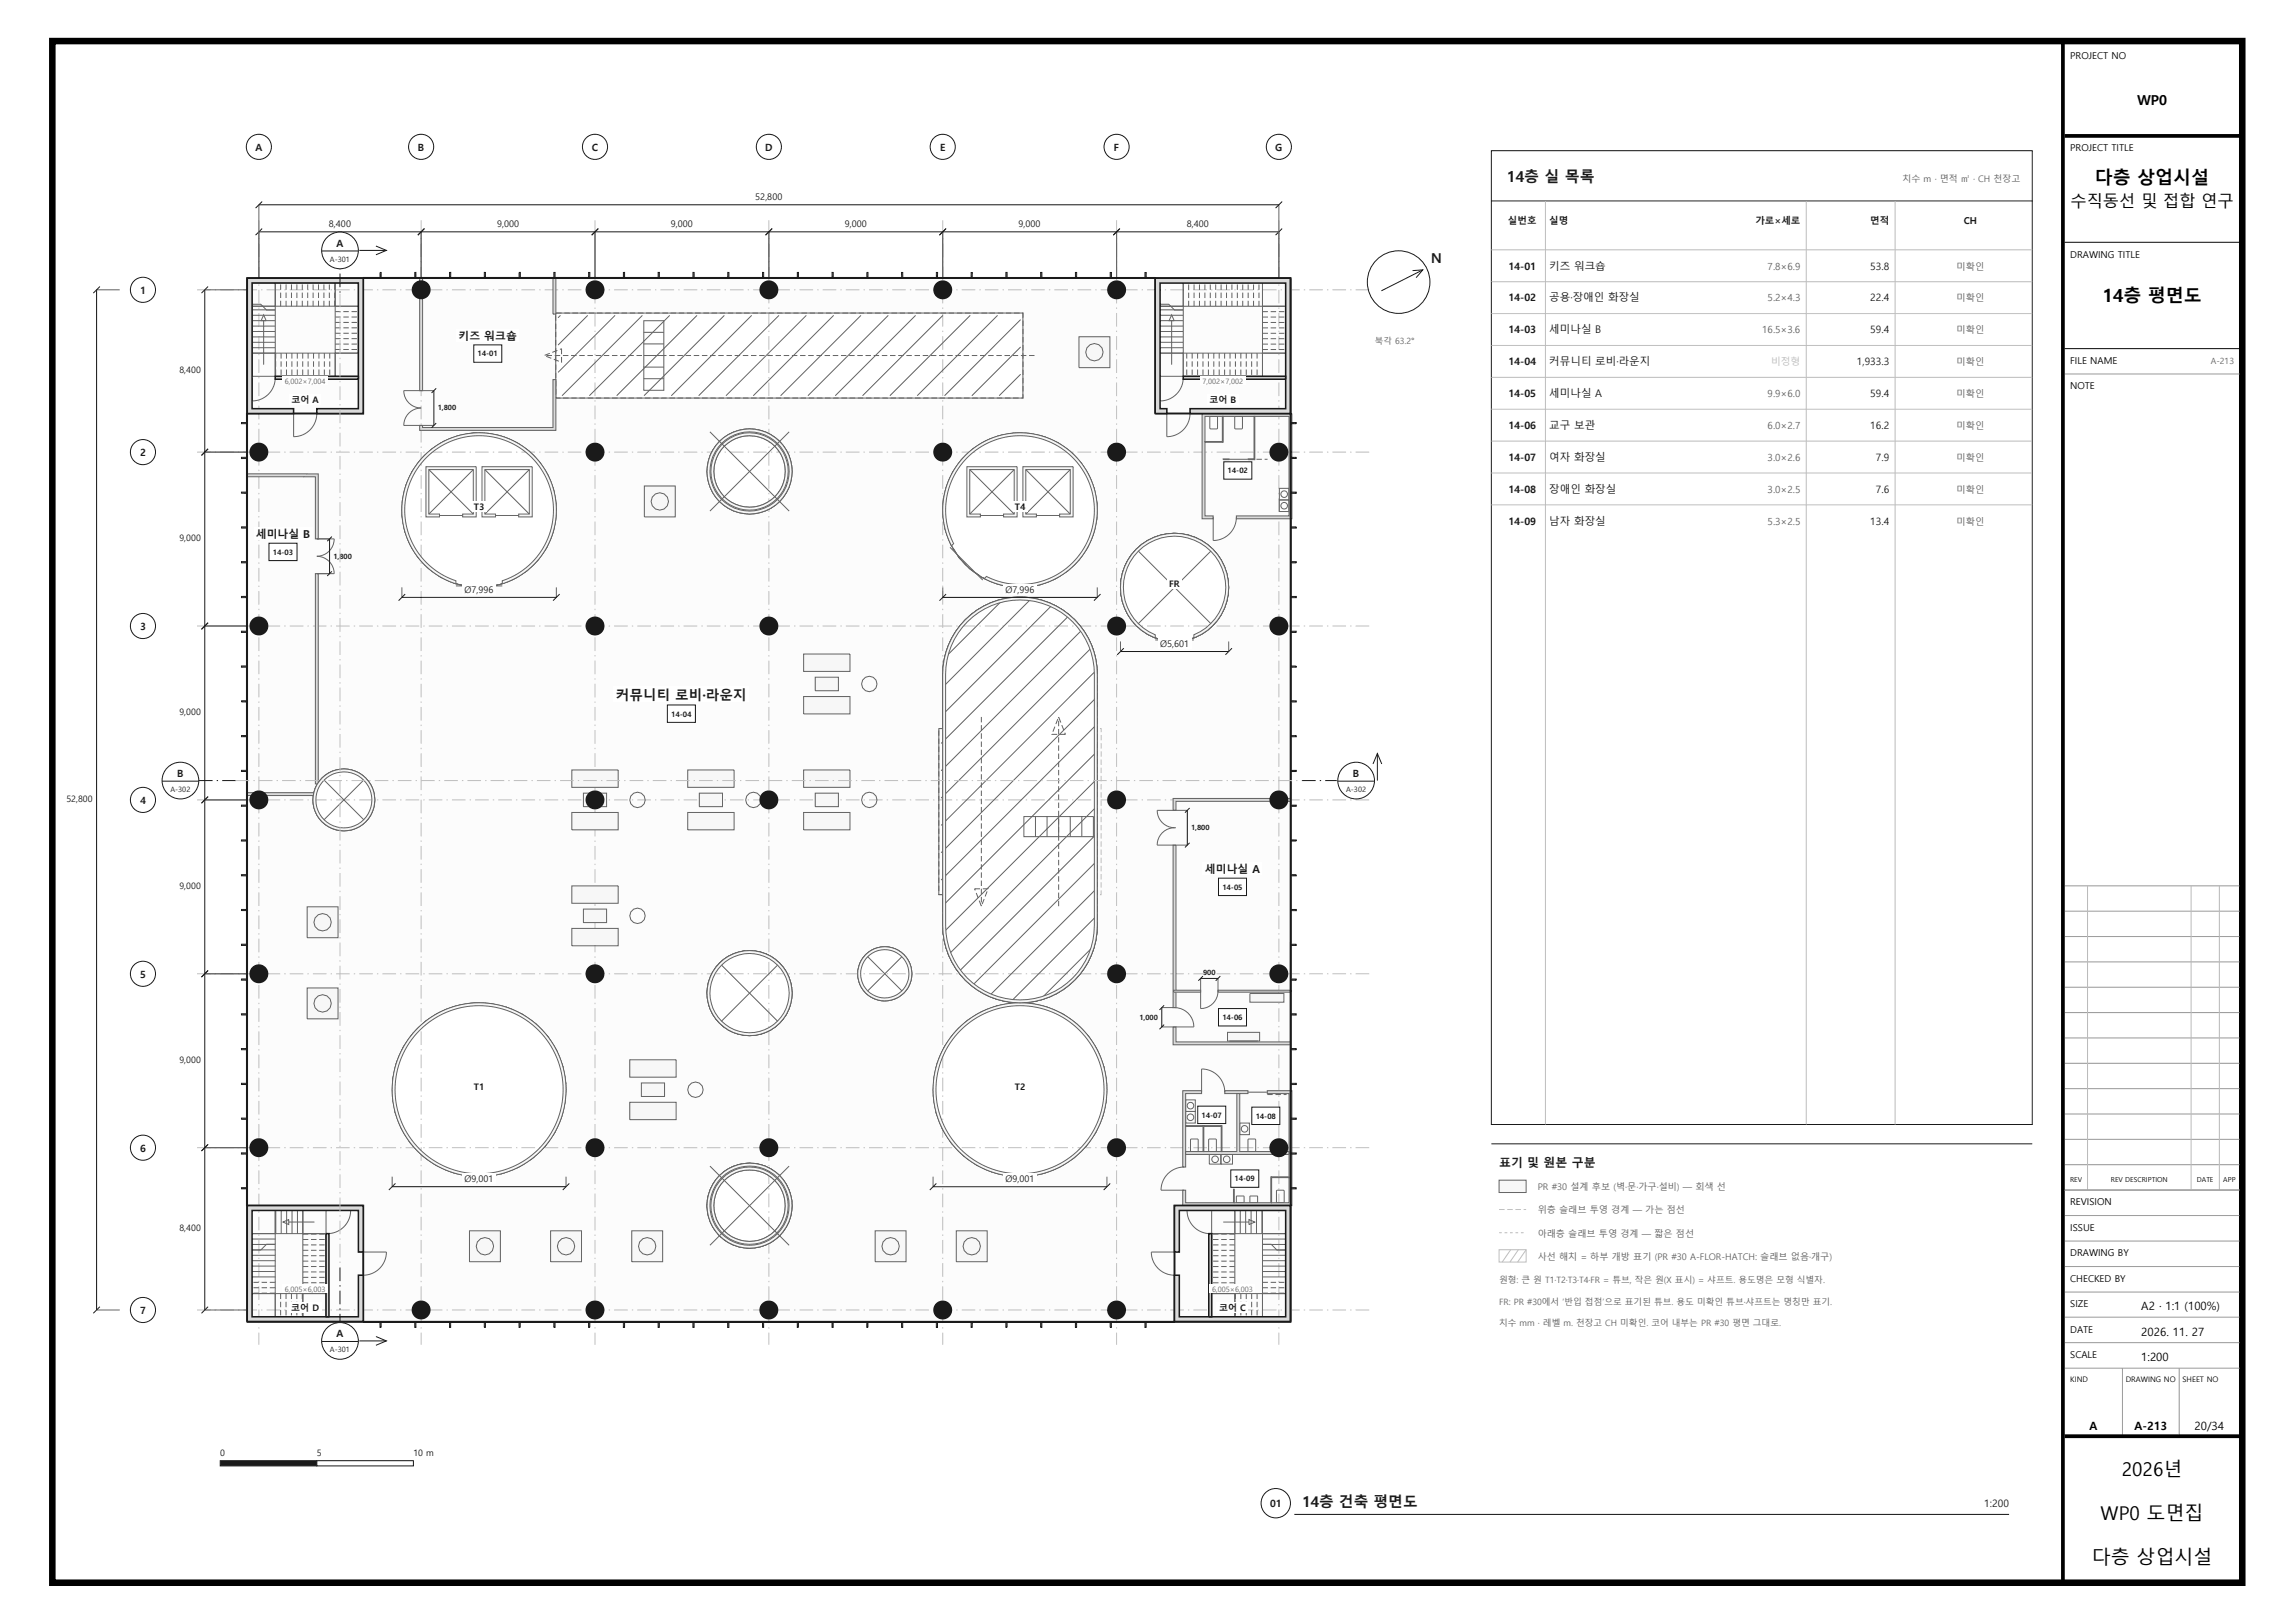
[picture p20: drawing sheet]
<svg xmlns="http://www.w3.org/2000/svg" width="594mm" height="420mm" viewBox="0 0 594 420" stroke-linecap="round" stroke-linejoin="round" font-family="sans-serif">
<defs><g id="words">
<text font-size="6" fill="#171b1c" x="536" y="398">A-213</text>
<g font-size="4.9">
<text x="549.1" y="382.1">2026년</text>
<text x="543.7" y="393.4">WP0 도면집</text>
<text x="541.4" y="404.8">다층 상업시설</text>
</g>
<g font-size="4.7">
<text x="542.2" y="47.7">다층 상업시설</text>
<text x="544.2" y="78.1">14층 평면도</text>
</g>
<text font-size="4.2" x="535.9" y="53.5">수직동선 및 접합 연구</text>
<g font-size="3.9" fill="#171b1c">
<text x="390" y="47">14층 실 목록</text>
<text x="536" y="63">다층 상업시설</text>
</g>
<text font-size="3.8" fill="#171b1c" x="337" y="390">14층 건축 평면도</text>
<text font-size="3.5" x="553.1" y="27.1">WP0</text>
<g font-size="3.5" fill="#171b1c">
<text x="370.4" y="68">N</text>
<text x="159.4" y="181.1">커뮤니티 로비·라운지</text>
</g>
<g font-size="3.3" fill="#171b1c">
<text x="536" y="96">14층 전체</text>
<text x="536" y="102">건축 평면도</text>
</g>
<text font-size="3.2" fill="#171b1c" x="536" y="297">독립 검수용</text>
<g font-size="3.1" fill="#171b1c">
<text x="388" y="302">표기 및 원본 구분</text>
<text x="536" y="327">1:200</text>
</g>
<g font-size="3">
<text x="554.2" y="339">A2 · 1:1 (100%)</text>
<text x="554.2" y="345.6">2026. 11. 27</text>
<text x="554.2" y="352.2">1:200</text>
<text x="540.8" y="370">A</text>
<text x="552.5" y="370">A-213</text>
<text x="568" y="370">20/34</text>
</g>
<text font-size="2.9" fill="#171b1c" x="536" y="366">2026. 11. 27</text>
<g font-size="2.8" fill="#171b1c">
<text x="118.7" y="88">키즈 워크숍</text>
<text x="66.2" y="139.3">세미나실 B</text>
<text x="311.9" y="226">세미나실 A</text>
</g>
<g font-size="2.7" fill="#171b1c">
<text x="401" y="69.7">키즈 워크숍</text>
<text x="401" y="78">공용·장애인 화장실</text>
<text x="401" y="86.2">세미나실 B</text>
<text x="401" y="94.5">커뮤니티 로비·라운지</text>
<text x="401" y="102.7">세미나실 A</text>
<text x="401" y="111">교구 보관</text>
<text x="401" y="119.2">여자 화장실</text>
<text x="401" y="127.5">장애인 화장실</text>
<text x="401" y="135.7">남자 화장실</text>
<text x="539.6" y="260">전층 평면</text>
</g>
<g font-size="2.6" fill="#171b1c">
<text x="66.1" y="39">A</text>
<text x="108.2" y="39">B</text>
<text x="153.2" y="39">C</text>
<text x="198" y="39">D</text>
<text x="243.3" y="39">E</text>
<text x="288.3" y="39">F</text>
<text x="330.1" y="39">G</text>
<text x="87.1" y="63.8">A</text>
<text x="390.4" y="69.7">14-01</text>
<text x="484.1" y="69.7">53.8</text>
<text x="36.3" y="76">1</text>
<text x="390.4" y="78">14-02</text>
<text x="484.1" y="78">22.4</text>
<text x="390.4" y="86.2">14-03</text>
<text x="484.1" y="86.2">59.4</text>
<text x="390.4" y="94.5">14-04</text>
<text x="480.6" y="94.5">1,933.3</text>
<text x="390.4" y="102.7">14-05</text>
<text x="484.1" y="102.7">59.4</text>
<text x="390.4" y="111">14-06</text>
<text x="484.1" y="111">16.2</text>
<text x="36.3" y="118">2</text>
<text x="390.4" y="119.2">14-07</text>
<text x="485.5" y="119.2">7.9</text>
<text x="390.4" y="127.5">14-08</text>
<text x="485.5" y="127.5">7.6</text>
<text x="390.4" y="135.7">14-09</text>
<text x="484.1" y="135.7">13.4</text>
<text x="36.3" y="163">3</text>
<text x="45.9" y="201">B</text>
<text x="350.2" y="201">B</text>
<text x="36.3" y="208">4</text>
<text x="36.3" y="253">5</text>
<text x="36.3" y="298">6</text>
<text x="536" y="335">A2 · 실제 크기 100%</text>
<text x="36.3" y="340">7</text>
<text x="87.1" y="346">A</text>
<text x="328.7" y="390">01</text>
<text x="513.6" y="390">1:200</text>
</g>
<g font-size="2.5">
<text x="535.8" y="15.3">PROJECT NO</text>
<text x="535.8" y="39.1">PROJECT TITLE</text>
<text x="535.8" y="66.7">DRAWING TITLE</text>
<text x="535.8" y="94.2">FILE NAME</text>
<text x="535.8" y="100.7">NOTE</text>
<text x="535.8" y="311.9">REVISION</text>
<text x="535.8" y="318.5">ISSUE</text>
<text x="535.8" y="325.1">DRAWING BY</text>
<text x="535.8" y="331.7">CHECKED BY</text>
<text x="535.8" y="338.3">SIZE</text>
<text x="535.8" y="344.8">DATE</text>
<text x="535.8" y="351.4">SCALE</text>
</g>
<g font-size="2.5" fill="#171b1c">
<text x="390.3" y="58">실번호</text>
<text x="401" y="58">실명</text>
<text x="454.3" y="58">가로×세로</text>
<text x="484.1" y="58">면적</text>
<text x="508.3" y="58">CH</text>
</g>
<g font-size="2.5" fill="#5e6366">
<text x="457.5" y="69.7">7.8×6.9</text>
<text x="457.5" y="78">5.2×4.3</text>
<text x="456.1" y="86.2">16.5×3.6</text>
<text x="457.5" y="102.7">9.9×6.0</text>
<text x="457.5" y="111">6.0×2.7</text>
<text x="457.5" y="119.2">3.0×2.6</text>
<text x="457.5" y="127.5">3.0×2.5</text>
<text x="457.5" y="135.7">5.3×2.5</text>
</g>
<text font-size="2.5" fill="#babfbf" x="458.4" y="94.5">비정형</text>
<g font-size="2.4" fill="#171b1c">
<text x="195.5" y="51.8">52,800</text>
<text x="85.1" y="58.9">8,400</text>
<text x="128.6" y="58.9">9,000</text>
<text x="173.6" y="58.9">9,000</text>
<text x="218.6" y="58.9">9,000</text>
<text x="263.6" y="58.9">9,000</text>
<text x="307.1" y="58.9">8,400</text>
<text x="120.2" y="153.4">Ø7,996</text>
<text x="260.2" y="153.4">Ø7,996</text>
<text x="300.2" y="167.4">Ø5,601</text>
<text x="120.2" y="305.9">Ø9,001</text>
<text x="260.2" y="306">Ø9,001</text>
</g>
<g font-size="2.4" fill="#5e6366">
<text x="506.4" y="69.7">미확인</text>
<text x="506.4" y="78">미확인</text>
<text x="506.4" y="86.2">미확인</text>
<text x="506.4" y="94.5">미확인</text>
<text x="506.4" y="102.7">미확인</text>
<text x="506.4" y="111">미확인</text>
<text x="506.4" y="119.2">미확인</text>
<text x="506.4" y="127.5">미확인</text>
<text x="506.4" y="135.7">미확인</text>
<text x="398" y="308">PR #30 설계 후보 (벽·문·가구·설비) — 회색 선</text>
<text x="398" y="314">위층 슬래브 투영 경계 — 가는 점선</text>
<text x="398" y="320">아래층 슬래브 투영 경계 — 짧은 점선</text>
<text x="398" y="326">사선 해치 = 하부 개방 표기 (PR #30 A-FLOR-HATCH: 슬래브 없음·개구)</text>
</g>
<g font-size="2.3" fill="#5e6366">
<text x="492.4" y="47">치수 m · 면적 ㎡ · CH 천장고</text>
<text x="388" y="332">원형: 큰 원 T1·T2·T3·T4·FR = 튜브, 작은 원(X 표시) = 샤프트. 용도명은 모형 식별자.</text>
<text x="388" y="337.6">FR: PR #30에서 ‘반입 접점’으로 표기된 튜브. 용도 미확인 튜브·샤프트는 명칭만 표기.</text>
<text x="388" y="343.2">치수 mm · 레벨 m. 천장고 CH 미확인. 코어 내부는 PR #30 평면 그대로.</text>
</g>
<g font-size="2.3" fill="#171b1c">
<text x="46.4" y="96.5">8,400</text>
<text x="75.4" y="104.3">코어 A</text>
<text x="313" y="104.3">코어 B</text>
<text x="122.7" y="132">T3</text>
<text x="262.6" y="132">T4</text>
<text x="46.4" y="140">9,000</text>
<text x="302.6" y="152">FR</text>
<text x="46.4" y="185">9,000</text>
<text x="17.2" y="207.5">52,800</text>
<text x="46.4" y="230">9,000</text>
<text x="46.4" y="275">9,000</text>
<text x="122.6" y="282">T1</text>
<text x="262.6" y="282">T2</text>
<text x="46.4" y="318.5">8,400</text>
<text x="75.4" y="339.3">코어 D</text>
<text x="315.5" y="339.3">코어 C</text>
<text x="57" y="376.9">0</text>
<text x="82" y="376.9">5</text>
<text x="107" y="376.9">10 m</text>
</g>
<g font-size="2.2" fill="#5e6366">
<text x="355.9" y="89">북각 63.2°</text>
<text x="572.2" y="94.2">A-213</text>
</g>
<g font-size="2.1" fill="#5e6366">
<text x="536" y="51">PROJECT TITLE</text>
<text x="536" y="247">REVISION</text>
<text x="536" y="281">ISSUE</text>
<text x="536" y="351">DATE</text>
<text x="536" y="382">DRAWING NO.</text>
</g>
<g font-size="2">
<text x="535.8" y="357.6">KIND</text>
<text x="550.2" y="357.6">DRAWING NO</text>
<text x="564.9" y="357.6">SHEET NO</text>
</g>
<g font-size="1.9" fill="#171b1c">
<text x="85.4" y="67.7">A-301</text>
<text x="123.6" y="92.2">14-01</text>
<text x="113.3" y="106.2">1,800</text>
<text x="317.7" y="122.5">14-02</text>
<text x="70.6" y="143.6">14-03</text>
<text x="86.3" y="144.6">1,800</text>
<text x="173.7" y="185.4">14-04</text>
<text x="44.1" y="204.9">A-302</text>
<text x="348.4" y="204.9">A-302</text>
<text x="308.3" y="214.8">1,800</text>
<text x="316.4" y="230.2">14-05</text>
<text x="311.4" y="252.3">900</text>
<text x="294.9" y="263.9">1,000</text>
<text x="316.4" y="264">14-06</text>
<text x="311" y="289.2">14-07</text>
<text x="325" y="289.5">14-08</text>
<text x="319.6" y="305.7">14-09</text>
<text x="85.4" y="349.9">A-301</text>
</g>
<g font-size="1.9" fill="#5e6366">
<text x="73.7" y="99.3">6,002×7,004</text>
<text x="311.2" y="99.3">7,002×7,002</text>
<text x="73.7" y="334.3">6,005×6,003</text>
<text x="313.7" y="334.3">6,005×6,003</text>
</g>
<g font-size="1.8">
<text x="535.8" y="306">REV</text>
<text x="546.3" y="306">REV DESCRIPTION</text>
<text x="568.6" y="306">DATE</text>
<text x="575.4" y="306">APP</text>
</g>
</g></defs>
<path d="M13.6 10.6h566.7v399h-566.7z" fill="none" stroke="#000" stroke-width="1.7" stroke-linecap="butt"/>
<path d="M533.9 11.3v397.6M534.4 35.2h45.2M534.4 371.7h45.2" fill="none" stroke="#000" stroke-width=".97" stroke-linecap="butt"/>
<path d="M534.4 62.7h45.2M534.4 90.2h45.2" fill="none" stroke="#000" stroke-width=".26"/>
<g fill="none" stroke="#989898" stroke-width=".26">
<path d="M534.4 96.8h45.2M534.4 229.2h45.2M534.4 235.8h45.2M534.4 242.4h45.2M534.4 248.9h45.2M534.4 255.5h45.2M534.4 262h45.2M534.4 268.6h45.2M534.4 275.2h45.2M534.4 281.7h45.2M534.4 288.3h45.2M534.4 294.8h45.2"/>
<path d="M534.4 301.4h45.2M534.4 308h45.2M534.4 314.6h45.2M534.4 321.2h45.2M534.4 327.8h45.2M534.4 334.4h45.2M534.4 340.9h45.2M534.4 347.5h45.2M534.4 354.1h45.2M549.3 354.1v17.2M564 354.1v17.2"/>
</g>
<path d="M540.3 229.2v78.8M567.1 229.2v78.8M574.4 229.2v78.8" fill="none" stroke="#bababa" stroke-width=".26"/>
<path d="M64 72h270v270h-270zM246.9 267.3a22.4 22.4 0 0 0 8.7 35.5 22.4 22.4 0 0 0 30.8-19.6 22.4 22.4 0 0 0-28.4-22.9 25 25 0 0 0-11.1 7zM249.9 160.4a20 20 0 0 0-5.9 14.1v14h-1v43h1v8a20 20 0 0 0 20 20 20 20 0 0 0 20-20v-65a20 20 0 0 0-12.3-18.5 20 20 0 0 0-21.8 4.4zM248.8 119a20 20 0 0 0 7.7 31.5 20 20 0 0 0 27.4-17.4 20 20 0 0 0-25.3-20.4 22.4 22.4 0 0 0-9.8 6.3zM143.8 81l.1 22h120.9v-22zM106.9 267.3a22.4 22.4 0 0 0 8.7 35.5 22.4 22.4 0 0 0 30.8-19.6 22.4 22.4 0 0 0-28.4-22.9 25.3 25.3 0 0 0-11.1 7zM108.8 119a20 20 0 0 0 7.7 31.5 20 20 0 0 0 27.4-17.4 20 20 0 0 0-25.2-20.4 22.3 22.3 0 0 0-9.9 6.3zM183 312a11 11 0 0 0 22 0 11 11 0 0 0-22 0zM183 257a11 11 0 0 0 22 0 11 11 0 0 0-22 0zM222 252a7 7 0 0 0 14 0 7 7 0 0 0-14 0zM81 207a8 8 0 0 0 16 0 8 8 0 0 0-16 0zM290 152a14 14 0 0 0 28 0 14 14 0 0 0-28 0zM183 122a11 11 0 0 0 22 0 11 11 0 0 0-22 0z" fill-rule="evenodd" fill="#fcfcfc"/>
<path d="M244 189.2v41.6M284.7 231.5h.3v-43h-.3" fill="none" stroke="#babfbf" stroke-width=".26" stroke-dasharray="1.4 .7" stroke-linecap="butt"/>
<path d="M244 189.2v41.6" fill="none" stroke="#babfbf" stroke-width=".26" stroke-dasharray=".7 .7" stroke-linecap="butt"/>
<path d="M204.3 103h-60.4l-.1-22h121v22h-60.5M283.4 136.3a19.9 19.9 0 0 1-29.8 12.8 19.9 19.9 0 0 1-2.4-32.4 19.9 19.9 0 0 1 31.4 8.1 17.9 17.9 0 0 1 .8 11.5M134.7 148.8a20 20 0 0 1-30.1-12.1 20 20 0 0 1 21.1-24.6 20 20 0 0 1 16.5 27.9 18.1 18.1 0 0 1-7.5 8.8M317.9 152.9a14 14 0 0 1-21.1 11.1 14 14 0 0 1-.1-23.9 14 14 0 0 1 21.2 11v1.8M204.9 257.7a11 11 0 0 1-16.7 8.6 11 11 0 0 1 .1-18.8 11 11 0 0 1 16.7 8.8l-.1 1.4M244.6 244.4l-.5-2.9-.1-2v-8h-1v-43h1v-14a20 20 0 0 1 20-20 20 20 0 0 1 20 20v65a20 20 0 0 1-17.5 19.8 20 20 0 0 1-21.9-14.9M284.9 273.9a22.4 22.4 0 0 1-20 30.6 22.4 22.4 0 0 1-22.5-28.8 22.4 22.4 0 0 1 34.5-12 20.3 20.3 0 0 1 8 10.2M145.9 286.9a22.4 22.4 0 0 1-33.6 14.3 22.4 22.4 0 0 1-2.8-36.4 22.4 22.4 0 0 1 35.4 9.1 20 20 0 0 1 1 13M203.1 305.9a11 11 0 0 1-7.9 17 11 11 0 0 1-11.5-14.9 11 11 0 0 1 18.5-3.2l.9 1.1" fill="none" stroke="#5e6366" stroke-width=".26" stroke-dasharray="1.4 .7" stroke-linecap="butt"/>
<path d="M67 57v291" fill="none" stroke="#babfbf" stroke-width=".26" stroke-dasharray="3.5 1.1 .4 1.1" stroke-linecap="butt"/>
<circle cx="67" cy="38" r="3.3" fill="#fff" stroke="#171b1c" stroke-width=".26"/>
<path d="M109 57v291" fill="none" stroke="#babfbf" stroke-width=".26" stroke-dasharray="3.5 1.1 .4 1.1" stroke-linecap="butt"/>
<circle cx="109" cy="38" r="3.3" fill="#fff" stroke="#171b1c" stroke-width=".26"/>
<path d="M154 57v291" fill="none" stroke="#babfbf" stroke-width=".26" stroke-dasharray="3.5 1.1 .4 1.1" stroke-linecap="butt"/>
<circle cx="154" cy="38" r="3.3" fill="#fff" stroke="#171b1c" stroke-width=".26"/>
<path d="M199 57v291" fill="none" stroke="#babfbf" stroke-width=".26" stroke-dasharray="3.5 1.1 .4 1.1" stroke-linecap="butt"/>
<circle cx="199" cy="38" r="3.3" fill="#fff" stroke="#171b1c" stroke-width=".26"/>
<path d="M244 57v291" fill="none" stroke="#babfbf" stroke-width=".26" stroke-dasharray="3.5 1.1 .4 1.1" stroke-linecap="butt"/>
<circle cx="244" cy="38" r="3.3" fill="#fff" stroke="#171b1c" stroke-width=".26"/>
<path d="M289 57v291" fill="none" stroke="#babfbf" stroke-width=".26" stroke-dasharray="3.5 1.1 .4 1.1" stroke-linecap="butt"/>
<circle cx="289" cy="38" r="3.3" fill="#fff" stroke="#171b1c" stroke-width=".26"/>
<path d="M331 57v291" fill="none" stroke="#babfbf" stroke-width=".26" stroke-dasharray="3.5 1.1 .4 1.1" stroke-linecap="butt"/>
<circle cx="331" cy="38" r="3.3" fill="#fff" stroke="#171b1c" stroke-width=".26"/>
<path d="M51 339h304" fill="none" stroke="#babfbf" stroke-width=".26" stroke-dasharray="3.5 1.1 .4 1.1" stroke-linecap="butt"/>
<circle cx="37" cy="339" r="3.3" fill="#fff" stroke="#171b1c" stroke-width=".26"/>
<path d="M51 297h304" fill="none" stroke="#babfbf" stroke-width=".26" stroke-dasharray="3.5 1.1 .4 1.1" stroke-linecap="butt"/>
<circle cx="37" cy="297" r="3.3" fill="#fff" stroke="#171b1c" stroke-width=".26"/>
<path d="M51 252h304" fill="none" stroke="#babfbf" stroke-width=".26" stroke-dasharray="3.5 1.1 .4 1.1" stroke-linecap="butt"/>
<circle cx="37" cy="252" r="3.3" fill="#fff" stroke="#171b1c" stroke-width=".26"/>
<path d="M51 207h304" fill="none" stroke="#babfbf" stroke-width=".26" stroke-dasharray="3.5 1.1 .4 1.1" stroke-linecap="butt"/>
<circle cx="37" cy="207" r="3.3" fill="#fff" stroke="#171b1c" stroke-width=".26"/>
<path d="M51 162h304" fill="none" stroke="#babfbf" stroke-width=".26" stroke-dasharray="3.5 1.1 .4 1.1" stroke-linecap="butt"/>
<circle cx="37" cy="162" r="3.3" fill="#fff" stroke="#171b1c" stroke-width=".26"/>
<path d="M51 117h304" fill="none" stroke="#babfbf" stroke-width=".26" stroke-dasharray="3.5 1.1 .4 1.1" stroke-linecap="butt"/>
<circle cx="37" cy="117" r="3.3" fill="#fff" stroke="#171b1c" stroke-width=".26"/>
<path d="M51 75h304" fill="none" stroke="#babfbf" stroke-width=".26" stroke-dasharray="3.5 1.1 .4 1.1" stroke-linecap="butt"/>
<circle cx="37" cy="75" r="3.3" fill="#fff" stroke="#171b1c" stroke-width=".26"/>
<path d="M67 60v12M109 60v12" fill="none" stroke="#5e6366" stroke-width=".26"/>
<path d="M67 60h42M67.8 59.2l-1.7 1.6M109.9 59.2l-1.8 1.6" fill="none" stroke="#171b1c" stroke-width=".26"/>
<path d="M84.6 56.5h6.8v2.8h-6.8z" fill="#fff"/>
<path d="M109 60v12M154 60v12" fill="none" stroke="#5e6366" stroke-width=".26"/>
<path d="M109 60h45M109.9 59.2l-1.8 1.6M154.9 59.2l-1.8 1.6" fill="none" stroke="#171b1c" stroke-width=".26"/>
<path d="M128.1 56.5h6.8v2.8h-6.8z" fill="#fff"/>
<path d="M154 60v12M199 60v12" fill="none" stroke="#5e6366" stroke-width=".26"/>
<path d="M154 60h45M154.9 59.2l-1.8 1.6M199.9 59.2l-1.7 1.6" fill="none" stroke="#171b1c" stroke-width=".26"/>
<path d="M173.1 56.5h6.8v2.8h-6.8z" fill="#fff"/>
<path d="M199 60v12M244 60v12" fill="none" stroke="#5e6366" stroke-width=".26"/>
<path d="M199 60h45M199.9 59.2l-1.7 1.6M244.8 59.2l-1.7 1.6" fill="none" stroke="#171b1c" stroke-width=".26"/>
<path d="M218.1 56.5h6.8v2.8h-6.8z" fill="#fff"/>
<path d="M244 60v12M289 60v12" fill="none" stroke="#5e6366" stroke-width=".26"/>
<path d="M244 60h45M244.8 59.2l-1.7 1.6M289.9 59.2l-1.7 1.6" fill="none" stroke="#171b1c" stroke-width=".26"/>
<path d="M263.1 56.5h6.8v2.8h-6.8z" fill="#fff"/>
<path d="M289 60v12M331 60v12" fill="none" stroke="#5e6366" stroke-width=".26"/>
<path d="M289 60h42M289.9 59.2l-1.7 1.6M331.9 59.2l-1.7 1.6" fill="none" stroke="#171b1c" stroke-width=".26"/>
<path d="M306.6 56.5h6.8v2.8h-6.8z" fill="#fff"/>
<path d="M67 53v19M331 53v19" fill="none" stroke="#5e6366" stroke-width=".26"/>
<path d="M67 53h264M67.8 52.2l-1.7 1.6M331.9 52.2l-1.7 1.6" fill="none" stroke="#171b1c" stroke-width=".26"/>
<path d="M194.9 49.5h8.2v2.8h-8.2z" fill="#fff"/>
<path d="M53 297h11M53 339h11" fill="none" stroke="#5e6366" stroke-width=".26"/>
<path d="M53 297v42M53.9 296.1l-1.8 1.7M53.9 338.2l-1.8 1.6" fill="none" stroke="#171b1c" stroke-width=".26"/>
<path d="M45.9 316.2h6.7v2.7h-6.7z" fill="#fff"/>
<path d="M53 252h11M53 297h11" fill="none" stroke="#5e6366" stroke-width=".26"/>
<path d="M53 252v45M53.9 251.2l-1.8 1.7M53.9 296.1l-1.8 1.7" fill="none" stroke="#171b1c" stroke-width=".26"/>
<path d="M45.9 272.7h6.7v2.7h-6.7z" fill="#fff"/>
<path d="M53 207h11M53 252h11" fill="none" stroke="#5e6366" stroke-width=".26"/>
<path d="M53 207v45M53.9 206.1l-1.8 1.7M53.9 251.2l-1.8 1.7" fill="none" stroke="#171b1c" stroke-width=".26"/>
<path d="M45.9 227.7h6.7v2.7h-6.7z" fill="#fff"/>
<path d="M53 162h11M53 207h11" fill="none" stroke="#5e6366" stroke-width=".26"/>
<path d="M53 162v45M53.9 161.2l-1.8 1.7M53.9 206.1l-1.8 1.7" fill="none" stroke="#171b1c" stroke-width=".26"/>
<path d="M45.9 182.7h6.7v2.7h-6.7z" fill="#fff"/>
<path d="M53 117h11M53 162h11" fill="none" stroke="#5e6366" stroke-width=".26"/>
<path d="M53 117v45M53.9 116.1l-1.8 1.7M53.9 161.2l-1.8 1.7" fill="none" stroke="#171b1c" stroke-width=".26"/>
<path d="M45.9 137.7h6.7v2.7h-6.7z" fill="#fff"/>
<path d="M53 75h11M53 117h11" fill="none" stroke="#5e6366" stroke-width=".26"/>
<path d="M53 75v42M53.9 74.1l-1.8 1.7M53.9 116.1l-1.8 1.7" fill="none" stroke="#171b1c" stroke-width=".26"/>
<path d="M45.9 94.2h6.7v2.7h-6.7z" fill="#fff"/>
<path d="M25 75h6M25 339h6" fill="none" stroke="#5e6366" stroke-width=".26"/>
<path d="M25 75v264M25.8 74.1l-1.6 1.7M25.8 338.2l-1.6 1.6" fill="none" stroke="#171b1c" stroke-width=".26"/>
<path d="M16.6 205.2h8v2.7h-8z" fill="#fff"/>
<g fill="none" stroke="#5e6366" stroke-width=".26">
<path d="M143.8 81h121v22h-120.9zM145.1 81.6l-.7 .6M152.1 81.6l-7.7 7.7M159.2 81.6l-14.8 14.8M166.3 81.6l-20.8 20.8M173.3 81.6l-20.8 20.8M180.4 81.6l-20.8 20.8M187.5 81.6l-20.8 20.8M194.6 81.6l-20.8 20.8M201.6 81.6l-20.8 20.8M208.7 81.6l-20.8 20.8M215.8 81.6l-20.8 20.8"/>
<path d="M222.8 81.6l-20.8 20.8M229.9 81.6l-20.8 20.8M237 81.6l-20.8 20.8M244.1 81.6l-20.8 20.8M251.1 81.6l-20.8 20.8M258.2 81.6l-20.8 20.8M264.2 89.8l-12.7 12.6M264.2 82.7l-19.7 19.7M264.2 96.9l-5.6 5.5M248.8 119a20 20 0 0 1 32.3 2.8 20 20 0 0 1-13 29.7 20 20 0 0 1-24-21.9 22.5 22.5 0 0 1 4.7-10.6zM259 155.8l-13.7 13.7M266.5 155.3l-21.9 21.9"/>
<path d="M272 156.9l-27.4 27.4M276.4 159.6l-32.8 32.8M249.9 160.4a20 20 0 0 1 21.8-4.4 20 20 0 0 1 12.3 18.5v65a20 20 0 0 1-20 20 20 20 0 0 1-20-20v-8h-1v-43h1v-14a20 20 0 0 1 5.9-14.1zM279.8 163.3l-36.2 36.2M282.2 167.9l-38.6 38.6M283.4 173.8l-39.8 39.8M283.4 195l-38.8 38.8M283.4 187.9l-39.8 39.8M283.4 180.9l-39.8 39.8M283.4 216.2l-34.9 34.9M283.4 209.2l-37.4 37.4M283.4 202.1l-38.7 38.7"/>
<path d="M283.4 237.4l-21.4 21.4M283.4 230.4l-27 27M283.4 223.3l-31.4 31.4M282.4 245.5l-12.5 12.5M106.9 267.3a22.4 22.4 0 0 1 36.4 3.3 22.4 22.4 0 0 1-14.8 33.4 22.4 22.4 0 0 1-26.8-24.7 25.1 25.1 0 0 1 5.2-12zM246.9 267.3a22.4 22.4 0 0 1 30.5-3.2 22.4 22.4 0 0 1 5.3 30.2 22.4 22.4 0 0 1-29.8 7.3 22.7 22.7 0 0 1-6-34.3z"/>
<circle cx="123.9" cy="132" r="19.9"/>
<circle cx="194" cy="122" r="11"/>
<circle cx="304" cy="152" r="14"/>
<circle cx="89" cy="207" r="8"/>
<circle cx="194" cy="257" r="11"/>
<circle cx="229" cy="252" r="7"/>
<circle cx="194" cy="312" r="11"/>
</g>
<g fill="#f6f7f7" stroke="#5e6366" stroke-width=".26">
<path d="M79.5 255.7h8v8h-8z" fill-rule="evenodd"/>
<path d="M79.5 234.7h8v8h-8z" fill-rule="evenodd"/>
<path d="M166.8 125.8h8v8h-8z" fill-rule="evenodd"/>
<path d="M121.5 318.5h8v8h-8z" fill-rule="evenodd"/>
<path d="M142.5 318.5h8v8h-8z" fill-rule="evenodd"/>
<path d="M163.5 318.5h8v8h-8z" fill-rule="evenodd"/>
<path d="M226.5 318.5h8v8h-8z" fill-rule="evenodd"/>
<path d="M247.5 318.5h8v8h-8z" fill-rule="evenodd"/>
<path d="M208 180.3h12v4.5h-12z" fill-rule="evenodd"/>
<path d="M208 169.3h12v4.4h-12z" fill-rule="evenodd"/>
<path d="M211 175.3h6v3.4h-6z" fill-rule="evenodd"/>
<path d="M148 210.3h12v4.5h-12z" fill-rule="evenodd"/>
<path d="M148 199.3h12v4.5h-12z" fill-rule="evenodd"/>
<path d="M151 205.3h6v3.5h-6z" fill-rule="evenodd"/>
<path d="M178 210.3h12v4.5h-12z" fill-rule="evenodd"/>
<path d="M178 199.3h12v4.5h-12z" fill-rule="evenodd"/>
<path d="M181 205.3h6v3.5h-6z" fill-rule="evenodd"/>
<path d="M208 210.3h12v4.5h-12z" fill-rule="evenodd"/>
<path d="M208 199.3h12v4.5h-12z" fill-rule="evenodd"/>
<path d="M211 205.3h6v3.5h-6z" fill-rule="evenodd"/>
<path d="M148 240.2h12v4.6h-12z" fill-rule="evenodd"/>
<path d="M148 229.3h12v4.5h-12z" fill-rule="evenodd"/>
<path d="M151 235.3h6v3.5h-6z" fill-rule="evenodd"/>
<path d="M163 285.3h12v4.4h-12z" fill-rule="evenodd"/>
<path d="M163 274.2h12v4.5h-12z" fill-rule="evenodd"/>
<path d="M166 280.2h6v3.5h-6z" fill-rule="evenodd"/>
<path d="M279.3 87.1h8v8h-8z" fill-rule="evenodd"/>
</g>
<g fill="none" stroke="#5e6366" stroke-width=".26">
<circle cx="283.3" cy="91.1" r="2.25"/>
<circle cx="170.8" cy="129.8" r="2.25"/>
<circle cx="225" cy="177" r="2"/>
<circle cx="165" cy="207" r="2"/>
<circle cx="195" cy="207" r="2"/>
<circle cx="225" cy="207" r="2"/>
<circle cx="83.5" cy="238.7" r="2.25"/>
<circle cx="165" cy="237" r="2"/>
<circle cx="83.5" cy="259.7" r="2.25"/>
<circle cx="180" cy="282" r="2"/>
<circle cx="125.5" cy="322.5" r="2.25"/>
<circle cx="146.5" cy="322.5" r="2.25"/>
<circle cx="167.5" cy="322.5" r="2.25"/>
<circle cx="230.5" cy="322.5" r="2.25"/>
<circle cx="251.5" cy="322.5" r="2.25"/>
</g>
<g fill="#f6f7f7" stroke="#5e6366" stroke-width=".26">
<path d="M317.7 267.1h8.3v2.3h-8.3z" fill-rule="evenodd"/>
<path d="M323.5 257.1h8.8v2.2h-8.8z" fill-rule="evenodd"/>
</g>
<g fill="none" stroke="#5e6366" stroke-width=".26">
<path d="M65.2 79.2h6v12.2h-6zM65.2 73.2h6v6h-6zM65.2 78.7h2.3l1.5 1.5h2.2M71.2 73.2h15.6v6h-15.6zM86.8 79.2h6v12.2h-6zM86.8 73.2h6v6h-6zM300.2 79.3h6v12.1h-6zM300.2 73.3h6v6h-6zM300.2 78.7h2.3l1.5 1.5h2.2M306.2 73.3h20.6v6h-20.6zM326.8 79.3h6v12.1h-6zM326.8 73.3h6v6h-6z"/>
<path d="M65.2 91.4h6v6h-6zM65.2 90h6M65.2 88.6h6M65.2 87.2h6M65.2 85.8h6M65.2 84.4h6M65.2 83h6M65.2 81.6h6M65.2 80.2h6M68.2 81.5l.7 1.5h-1.3zM68.2 83v11.4M71.2 91.4h15.6v6h-15.6z"/>
<path d="M86.8 91.4h6v6h-6zM166.6 98h5.2M166.6 95h5.2M166.6 92h5.2M166.6 89h5.2M166.6 86h5.2M166.6 83h5.2v18h-5.2zM300.2 91.4h6v6h-6zM300.2 90h6M300.2 88.6h6M300.2 87.2h6M300.2 85.8h6"/>
<path d="M300.2 84.4h6M300.2 83h6M300.2 81.6h6M300.2 80.2h6M303.3 81.5l.6 1.5h-1.3zM303.3 83v11.4M306.2 91.4h20.6v6h-20.6zM326.8 91.4h6v6h-6zM313.2 107.8l1.9 .1-.1 3.1-1.8-.1zM319.6 107.8l1.9 .1-.1 3.1-1.8-.1zM331.1 129.4h2.5v3h-2.5zM331.1 126.4h2.5v3h-2.5z"/>
<path d="M265 211.3h18v5.2h-18zM268 211.3v5.2M271 211.3v5.2M274 211.3v5.2M277 211.3v5.2M280 211.3v5.2M324 257.1h7.8M318.2 269.4h7.3M306.9 287.6h2.5v3h-2.5zM306.9 284.6h2.5v3h-2.5zM308.2 294.8l1.9 .1-.1 3.1-1.8-.1zM312.9 294.8l1.9 .1-.1 3.1-1.8-.1z"/>
<path d="M313 298.8h3v2.5h-3zM316 298.8h3v2.5h-3zM320.9 290.6h2.5v3h-2.5zM323.1 294.8l1.9 .1-.1 3.1-1.9-.1zM65.2 319.2h6v15.6h-6zM65.2 313.2h6v6h-6zM71.2 313.2h7.2v6h-7.2zM71.4 313.2v6M72.8 313.2v6M73.2 316.2l1.5-.6v1.3zM74.2 313.2v6M74.7 316.2h6.7"/>
<path d="M75.6 313.2v6M77 313.2v6M78.4 319.2h6v15.6h-6zM78.4 313.2h6v6h-6zM313.6 319.2h6v15.6h-6zM313.6 313.2h6v6h-6zM316.6 316.2h6.7M319.6 313.2h7.2v6h-7.2zM320 309.5h1.9l.1 1.7h-1.9zM321 313.2v6M322.4 313.2v6M323.3 315.6l1.5 .6-1.5 .7z"/>
<path d="M323.5 309.5h1.9l.1 1.7h-1.9zM323.8 313.2v6M325.2 313.2v6M326.6 313.2v6M326.8 319.2h6v15.6h-6zM326.8 313.2h6v6h-6zM330.4 308.1h1.9l-.1 3.1-1.8-.1zM65.2 334.8h6v6h-6zM65.2 320.6h6M65.2 322h6M65.2 324.8h6M65.2 326.2h6"/>
<path d="M65.2 327.6h6M65.2 329h6M65.2 330.4h6M71.2 334.8h7.2v6h-7.2zM71.2 322h-2.2l-1.5 1.5h-2.3l6-.1M78.4 334.8h6v6h-6zM313.6 334.8h6v6h-6zM319.6 334.8h7.2v6h-7.2zM326.8 334.8h6v6h-6zM326.8 322h2.2l1.5 1.5h2.3l-6-.1M326.8 320.6h6M326.8 322h6"/>
<path d="M326.8 324.8h6M326.8 326.2h6M326.8 327.6h6M326.8 329h6M326.8 330.4h6"/>
<circle cx="332.4" cy="130.9" r=".85"/>
<circle cx="332.4" cy="127.9" r=".85"/>
<circle cx="308.1" cy="289.1" r=".85"/>
<circle cx="308.1" cy="286.1" r=".85"/>
<circle cx="314.5" cy="300" r=".85"/>
<circle cx="317.5" cy="300" r=".85"/>
<circle cx="322.1" cy="292.1" r=".85"/>
</g>
<g fill="none" stroke="#5e6366" stroke-width=".26" stroke-dasharray="1.4 .7" stroke-linecap="butt">
<path d="M72.6 79.2v-6M74 79.2v-6M75.4 79.2v-6M76.8 79.2v-6M78.2 79.2v-6M79.6 79.2v-6M81 79.2v-6M82.4 79.2v-6M83.8 79.2v-6M85.2 79.2v-6M86.6 79.2v-6M307.6 79.3v-6"/>
<path d="M309 79.3v-6M310.4 79.3v-6M311.9 79.3v-6M313.3 79.3v-6M314.7 79.3v-6M316.1 79.3v-6M317.5 79.3v-6M318.9 79.3v-6M320.3 79.3v-6M321.7 79.3v-6M323.1 79.3v-6M324.5 79.3v-6"/>
<path d="M325.9 79.3v-6M71.3 91.4v6M72.8 91.4v6M74.2 91.4v6M75.6 91.4v6M77 91.4v6M78.3 91.4v6M79.7 91.4v6M81.1 91.4v6M82.5 91.4v6M84 91.4v6M85.4 91.4v6"/>
<path d="M86.8 80.6h6M86.8 82h6M86.8 83.4h6M86.8 84.8h6M86.8 86.2h6M86.8 87.6h6M86.8 89h6M86.8 90.4h6M307.2 91.4v6M308.6 91.4v6M310 91.4v6M311.4 91.4v6"/>
<path d="M312.8 91.4v6M314.2 91.4v6M315.6 91.4v6M317 91.4v6M318.4 91.4v6M319.8 91.4v6M321.2 91.4v6M322.6 91.4v6M324 91.4v6M325.4 91.4v6M326.8 80.6h6M326.8 82h6"/>
<path d="M326.8 83.4h6M326.8 84.8h6M326.8 86.2h6M326.8 87.6h6M326.8 89h6M326.8 90.4h6M78.4 319.4h6M319.6 319.4h-6M71.2 331.8h-6M71.2 333.2h-6M71.2 334.6h-6M72.6 334.8v6"/>
<path d="M74 334.8v6M75.4 334.8v6M76.8 334.8v6M78.2 334.8v6M78.4 333.4h6M78.4 332h6M78.4 330.6h6M78.4 329.2h6M78.4 327.8h6M78.4 326.4h6M78.4 325h6M78.4 323.6h6"/>
<path d="M78.4 322.2h6M78.4 320.8h6M319.6 333.4h-6M319.6 332h-6M319.6 330.6h-6M319.6 329.2h-6M319.6 327.8h-6M319.6 326.4h-6M319.6 325h-6M319.6 323.6h-6M319.6 322.2h-6M319.6 320.8h-6"/>
<path d="M319.8 334.8v6M321.2 334.8v6M322.6 334.8v6M324 334.8v6M325.4 334.8v6M326.8 331.8h6M326.8 333.2h6M326.8 334.6h6"/>
</g>
<g fill="#d9dbdb" stroke="#5e6366" stroke-width=".26">
<path d="M311.1 107h23.3v27.2h-14.4v-.7h13.6v-25.7h-21.7v25.7h2.1v.7h-2.9z" fill-rule="evenodd"/>
<path d="M316.4 107.8h.2v6.6h-.2z" fill-rule="evenodd"/>
<path d="M311.9 114.3h4.5v.1h-4.5z" fill-rule="evenodd"/>
<path d="M324.6 107.8h.2v11.1h-.2z" fill-rule="evenodd"/>
<path d="M316.6 118.7h1.5v.2h-1.5z" fill-rule="evenodd"/>
<path d="M323.1 118.7h1.5v.2h-1.5z" fill-rule="evenodd"/>
<path d="M328 282.2h6.4v29.8h-28.3v-4h.8v3.2h26.7v-28.2h-5.6z" fill-rule="evenodd"/>
<path d="M317 282.2h6v.8h-6z" fill-rule="evenodd"/>
<path d="M306.1 282.2h4.9v.8h-4.1v19h-.8z" fill-rule="evenodd"/>
<path d="M320.1 283h.8v15h12.7v.8h-26.7v-.8h13.2z" fill-rule="evenodd"/>
<path d="M319.3 307.7h.2v3.5h-.2z" fill-rule="evenodd"/>
<path d="M328.9 304.5h.2v6.7h-.2z" fill-rule="evenodd"/>
<path d="M329.1 304.5h4.5v.3h-4.5z" fill-rule="evenodd"/>
<path d="M311.4 291.3h.2v6.7h-.2z" fill-rule="evenodd"/>
<path d="M306.9 291.3h4.5v.2h-4.5z" fill-rule="evenodd"/>
<path d="M316.1 291.3h.2v6.7h-.2z" fill-rule="evenodd"/>
<path d="M311.6 291.3h4.5v.2h-4.5z" fill-rule="evenodd"/>
<path d="M303.6 265.7h.8v3.9h29.6v.8h-30.4z" fill-rule="evenodd"/>
<path d="M303.6 218.7h.8v42h-.8z" fill-rule="evenodd"/>
<path d="M303.6 206.6h30.4v.8h-29.6v2.3h-.8z" fill-rule="evenodd"/>
<path d="M108.6 110.1h.8v.5h33.7v-12.4h.8v13.2h-35.3z" fill-rule="evenodd"/>
<path d="M108.6 72h.8v29.1h-.8z" fill-rule="evenodd"/>
<path d="M143.1 72h.8v9.3h-.8z" fill-rule="evenodd"/>
<path d="M64 122.6h18.4v16.9h-.8v-16.1h-17.6z" fill-rule="evenodd"/>
<path d="M81.6 148.5h.8v54.4h-.8z" fill-rule="evenodd"/>
<path d="M64 205.1h17.2v.8h-17.2z" fill-rule="evenodd"/>
<path d="M315.3 256.2h18.9v.6h-18.9z" fill-rule="evenodd"/>
<path d="M303.7 256.2h7.1v.6h-7.1z" fill-rule="evenodd"/>
</g>
<g fill="none" stroke="#5e6366" stroke-width=".26">
<path d="M65.2 97.8v6a6 6 0 0 0 6-6M300.2 97.8v6a6 6 0 0 0 6-6M76 107v6a6 6 0 0 0 6-6M109 101.1h-4.5a4.5 4.5 0 0 0 4.5 4.5 4.5 4.5 0 0 0-4.5 4.5h4.5M302 107v6a6 6 0 0 0 6-6M318.1 118.9h5M82 139.5h4.5a4.5 4.5 0 0 1-4.5 4.5 4.5 4.5 0 0 1 4.5 4.5h-4.5M113.8 133.4h6M128.2 133.4h6M253.7 133.4h6M268.2 133.4h6M314 133.9v6a6 6 0 0 0 6-6"/>
<path d="M118 151.6h12M245.9 141.6l8.5 8.5M299 165.6h10M304 214.2h.1M304 214.2a4.5 4.5 0 0 0-4.5 4.5h4.5M304 209.7h-4.5a4.5 4.5 0 0 0 4.5 4.5M310.8 256.5v4.5a4.5 4.5 0 0 0 4.5-4.5M304 260.7a5 5 0 0 1 5 5h-5M311 282.6v-6a6 6 0 0 1 6 6M323 282.6h5M84.8 313.2h6a6 6 0 0 1-6 6M306.5 302a6 6 0 0 0-6 6h6"/>
<path d="M313.2 313.2h-6a6 6 0 0 0 6 6M94 324h6a6 6 0 0 1-6 6M304 324h-6a6 6 0 0 0 6 6"/>
</g>
<path d="M323.1 118.9h5M328 283.3h5" fill="none" stroke="#5e6366" stroke-width=".26" stroke-dasharray="1.4 .7" stroke-linecap="butt"/>
<path d="M94 71.8h205v.2h-205zM63.8 107h.2v205h-.1zM334 107h.2v205h-.2zM94 342h210v.2h-210z" fill="none" stroke="#171b1c" stroke-width=".26"/>
<g fill="#d9dbdb" stroke="#171b1c" stroke-width=".26">
<path d="M62.5 307.4h1.3v.2h-1.3z" fill-rule="evenodd"/>
<path d="M62.5 298.3l1.3 .1v.2l-1.3 .1z" fill-rule="evenodd"/>
<path d="M62.5 289.3l1.3 .1v.2l-1.3 .1z" fill-rule="evenodd"/>
<path d="M62.5 280.3h1.3v.4h-1.3z" fill-rule="evenodd"/>
<path d="M62.5 271.3h1.3v.4h-1.3z" fill-rule="evenodd"/>
<path d="M62.5 262.3h1.3v.4h-1.3z" fill-rule="evenodd"/>
<path d="M62.5 253.3h1.3v.4l-1.3-.1z" fill-rule="evenodd"/>
<path d="M62.5 244.3h1.3v.4h-1.3z" fill-rule="evenodd"/>
<path d="M62.5 235.3l1.3 .1v.2h-1.3z" fill-rule="evenodd"/>
<path d="M62.5 226.4h1.3v.3l-1.3-.1z" fill-rule="evenodd"/>
<path d="M62.5 217.4h1.3v.2h-1.3z" fill-rule="evenodd"/>
<path d="M62.5 208.4h1.3v.2h-1.3z" fill-rule="evenodd"/>
<path d="M62.5 199.4l1.3-.1v.3h-1.3z" fill-rule="evenodd"/>
<path d="M62.5 190.4h1.3v.2h-1.3z" fill-rule="evenodd"/>
<path d="M62.5 181.4h1.3v.3l-1.3-.1z" fill-rule="evenodd"/>
<path d="M62.5 172.3h1.3v.4h-1.3z" fill-rule="evenodd"/>
<path d="M62.5 163.3l1.3 .1v.3h-1.3z" fill-rule="evenodd"/>
<path d="M62.5 154.3h1.3v.3l-1.3 .1z" fill-rule="evenodd"/>
<path d="M62.5 145.3h1.3v.4h-1.3z" fill-rule="evenodd"/>
<path d="M62.5 136.3h1.3v.4h-1.3z" fill-rule="evenodd"/>
<path d="M62.5 127.4l1.3-.1v.4l-1.3-.1z" fill-rule="evenodd"/>
<path d="M62.5 118.4l1.3-.1v.4h-1.3z" fill-rule="evenodd"/>
<path d="M62.5 109.4l1.3-.1v.3h-1.3z" fill-rule="evenodd"/>
<path d="M161.3 342.2h.4l-.1 1.3h-.3z" fill-rule="evenodd"/>
<path d="M116.4 342.2h.2v1.3h-.2z" fill-rule="evenodd"/>
<path d="M107.3 342.2h.3v1.3h-.2z" fill-rule="evenodd"/>
<path d="M125.4 342.2h.2v1.3h-.3z" fill-rule="evenodd"/>
<path d="M152.3 342.2h.4l-.1 1.3h-.3z" fill-rule="evenodd"/>
<path d="M170.3 342.2h.4v1.3h-.4z" fill-rule="evenodd"/>
<path d="M98.3 342.2h.3v1.3h-.2z" fill-rule="evenodd"/>
<path d="M143.3 342.2h.4v1.3h-.4z" fill-rule="evenodd"/>
<path d="M188.4 342.2h.2l.1 1.3h-.4z" fill-rule="evenodd"/>
<path d="M197.4 342.2h.2v1.3h-.2z" fill-rule="evenodd"/>
<path d="M134.3 342.2h.4l-.1 1.3h-.3z" fill-rule="evenodd"/>
<path d="M179.4 342.2h.2l.1 1.3h-.4z" fill-rule="evenodd"/>
<path d="M143.4 70.5h.3l-.1 1.3h-.2z" fill-rule="evenodd"/>
<path d="M188.4 70.5h.3v1.3h-.4z" fill-rule="evenodd"/>
<path d="M98.4 70.5h.3l-.1 1.3h-.2z" fill-rule="evenodd"/>
<path d="M125.4 70.5h.2v1.3h-.2z" fill-rule="evenodd"/>
<path d="M179.4 70.5h.3v1.3h-.4z" fill-rule="evenodd"/>
<path d="M134.4 70.5h.3v1.3h-.3z" fill-rule="evenodd"/>
<path d="M152.4 70.5h.3v1.3h-.4z" fill-rule="evenodd"/>
<path d="M170.3 70.5h.4v1.3h-.4z" fill-rule="evenodd"/>
<path d="M161.4 70.5h.3v1.3h-.4z" fill-rule="evenodd"/>
<path d="M107.4 70.5h.2v1.3h-.2z" fill-rule="evenodd"/>
<path d="M116.4 70.5h.3l-.1 1.3h-.2z" fill-rule="evenodd"/>
<path d="M296.3 342.2h.4l-.1 1.3h-.3z" fill-rule="evenodd"/>
<path d="M242.3 342.2h.3v1.3h-.2z" fill-rule="evenodd"/>
<path d="M251.3 342.2h.4l-.1 1.3h-.2z" fill-rule="evenodd"/>
<path d="M287.3 342.2h.4v1.3h-.4z" fill-rule="evenodd"/>
<path d="M206.4 342.2h.2v1.3h-.2z" fill-rule="evenodd"/>
<path d="M233.3 342.2h.3v1.3h-.2z" fill-rule="evenodd"/>
<path d="M224.4 342.2h.2v1.3h-.2z" fill-rule="evenodd"/>
<path d="M278.3 342.2h.4v1.3h-.4z" fill-rule="evenodd"/>
<path d="M215.4 342.2h.2v1.3h-.3z" fill-rule="evenodd"/>
<path d="M269.3 342.2h.3l.1 1.3h-.4z" fill-rule="evenodd"/>
<path d="M260.3 342.2h.3l.1 1.3h-.4z" fill-rule="evenodd"/>
<path d="M287.3 70.5h.4v1.3h-.3z" fill-rule="evenodd"/>
<path d="M233.4 70.5h.2l.1 1.3h-.3z" fill-rule="evenodd"/>
<path d="M242.4 70.5h.3l-.1 1.3h-.2z" fill-rule="evenodd"/>
<path d="M251.4 70.5h.2v1.3h-.2z" fill-rule="evenodd"/>
<path d="M278.3 70.5h.4v1.3h-.3z" fill-rule="evenodd"/>
<path d="M296.3 70.5h.4v1.3h-.4z" fill-rule="evenodd"/>
<path d="M224.4 70.5h.2l.1 1.3h-.3z" fill-rule="evenodd"/>
<path d="M269.3 70.5h.4v1.3h-.3z" fill-rule="evenodd"/>
<path d="M215.4 70.5h.2l.1 1.3h-.3z" fill-rule="evenodd"/>
<path d="M197.4 70.5h.3v1.3h-.3z" fill-rule="evenodd"/>
<path d="M260.3 70.5h.4v1.3h-.3z" fill-rule="evenodd"/>
<path d="M206.4 70.5h.2l.1 1.3h-.3z" fill-rule="evenodd"/>
<path d="M334.2 307.3l1.3 .1v.3h-1.3z" fill-rule="evenodd"/>
<path d="M334.2 298.4h1.3v.3h-1.3z" fill-rule="evenodd"/>
<path d="M334.2 289.3h1.3v.4h-1.3z" fill-rule="evenodd"/>
<path d="M334.2 280.3h1.3v.4h-1.3z" fill-rule="evenodd"/>
<path d="M334.2 271.3l1.3 .1v.3h-1.3z" fill-rule="evenodd"/>
<path d="M334.2 262.3l1.3 .1v.3h-1.3z" fill-rule="evenodd"/>
<path d="M334.2 253.4h1.3v.3h-1.3z" fill-rule="evenodd"/>
<path d="M334.2 244.4h1.3v.3h-1.3z" fill-rule="evenodd"/>
<path d="M334.2 235.4h1.3v.3h-1.3z" fill-rule="evenodd"/>
<path d="M334.2 226.4h1.3v.2h-1.3z" fill-rule="evenodd"/>
<path d="M334.2 217.4h1.3v.2h-1.3z" fill-rule="evenodd"/>
<path d="M334.2 208.4h1.3v.3l-1.3-.1z" fill-rule="evenodd"/>
<path d="M334.2 199.4h1.3v.3h-1.3z" fill-rule="evenodd"/>
<path d="M334.2 190.4h1.3v.3h-1.3z" fill-rule="evenodd"/>
<path d="M334.2 181.3l1.3 .1v.3h-1.3z" fill-rule="evenodd"/>
<path d="M334.2 172.3l1.3 .1v.3h-1.3z" fill-rule="evenodd"/>
<path d="M334.2 163.4l1.3-.1v.4h-1.3z" fill-rule="evenodd"/>
<path d="M334.2 154.4l1.3-.1v.4h-1.3z" fill-rule="evenodd"/>
<path d="M334.2 145.4l1.3-.1v.4h-1.3z" fill-rule="evenodd"/>
<path d="M334.2 136.4l1.3-.1v.4h-1.3z" fill-rule="evenodd"/>
<path d="M334.2 127.4h1.3v.3h-1.3z" fill-rule="evenodd"/>
<path d="M334.2 118.4h1.3v.2h-1.3z" fill-rule="evenodd"/>
<path d="M334.2 109.4h1.3v.2h-1.3z" fill-rule="evenodd"/>
</g>
<g fill="none" stroke="#5e6366" stroke-width=".26">
<path d="M249.9 160.4a20 20 0 0 1 21.8-4.4 20 20 0 0 1 12.3 18.5v65a20 20 0 0 1-20 20 20 20 0 0 1-20-20v-65a20 20 0 0 1 5.9-14.1z"/>
<circle cx="124" cy="132" r="20"/>
<circle cx="194" cy="122" r="9.2"/>
<circle cx="194" cy="122" r="11"/>
<circle cx="264" cy="132" r="20"/>
<circle cx="304" cy="152" r="14"/>
<circle cx="89" cy="207" r="8"/>
<circle cx="194" cy="257" r="11"/>
<circle cx="229" cy="252" r="7"/>
<circle cx="124" cy="282" r="22.5"/>
<circle cx="264" cy="282" r="22.5"/>
<circle cx="194" cy="312" r="9.2"/>
<circle cx="194" cy="312" r="11"/>
</g>
<path d="M294.1 142.1a14 14 0 0 1 21.6 2.3 14 14 0 0 1-6.7 20.7v-.8a13.2 13.2 0 0 0 5.5-20.3 13.2 13.2 0 0 0-21 0 13.2 13.2 0 0 0 5.5 20.3v.8a14 14 0 0 1-4.9-23z" fill-rule="evenodd" fill="#f6f7f7" stroke="#5e6366" stroke-width=".26"/>
<path d="M294.6 142.6l18.8 18.8M313.4 142.6l-18.8 18.8" fill="none" stroke="#5e6366" stroke-width=".26"/>
<path d="M81 207a8 8 0 0 1 16 0 8 8 0 0 1-16 0zM81.8 207a7.2 7.2 0 0 0 14.4 0 7.2 7.2 0 0 0-14.4 0z" fill-rule="evenodd" fill="#f6f7f7" stroke="#5e6366" stroke-width=".26"/>
<path d="M83.9 201.9l10.2 10.2M94.1 201.9l-10.2 10.2" fill="none" stroke="#5e6366" stroke-width=".26"/>
<path d="M222 252a7 7 0 0 1 14 0 7 7 0 0 1-14 0zM222.7 252a6.3 6.3 0 0 0 12.6 0 6.3 6.3 0 0 0-12.6 0z" fill-rule="evenodd" fill="#f6f7f7" stroke="#5e6366" stroke-width=".26"/>
<path d="M224.6 247.6l8.8 8.8M233.4 247.6l-8.8 8.8" fill="none" stroke="#5e6366" stroke-width=".26"/>
<path d="M183 257a11 11 0 0 1 22 0 11 11 0 0 1-22 0zM183.8 257a10.2 10.2 0 0 0 20.4 0 10.2 10.2 0 0 0-20.4 0z" fill-rule="evenodd" fill="#f6f7f7" stroke="#5e6366" stroke-width=".26"/>
<path d="M186.8 249.8l14.4 14.4M201.2 249.8l-14.4 14.4" fill="none" stroke="#5e6366" stroke-width=".26"/>
<g fill="#f6f7f7" stroke="#5e6366" stroke-width=".26">
<path d="M101.5 282a22.5 22.5 0 0 1 45 0 22.5 22.5 0 0 1-45 0zM102.2 282a21.7 21.7 0 0 0 43.5 0 21.7 21.7 0 0 0-43.5 0z" fill-rule="evenodd"/>
<path d="M241.5 282a22.5 22.5 0 0 1 45 0 22.5 22.5 0 0 1-45 0zM242.2 282a21.8 21.8 0 0 0 43.6 0 21.8 21.8 0 0 0-43.6 0z" fill-rule="evenodd"/>
<path d="M109.9 117.9a20 20 0 0 1 31.2 3.7 20 20 0 0 1-11.1 29.5v-.8a19.2 19.2 0 0 0 9.6-29.6 19.2 19.2 0 0 0-31.2 0 19.2 19.2 0 0 0 9.6 29.6v.8a20 20 0 0 1-8.1-33.2z" fill-rule="evenodd"/>
<path d="M110.2 120.8h13.1v13h-3.5v-.8h2.7v-11.5h-11.5v11.5h2.8v.8h-3.6z" fill-rule="evenodd"/>
</g>
<path d="M111 121.5l11.5 11.5M122.5 121.5l-11.5 11.5" fill="none" stroke="#5e6366" stroke-width=".26"/>
<path d="M124.7 120.8h13.1v13h-3.6v-.8h2.8v-11.5h-11.5v11.5h2.7v.8h-3.5z" fill-rule="evenodd" fill="#f6f7f7" stroke="#5e6366" stroke-width=".26"/>
<path d="M125.5 121.5l11.5 11.5M137 121.5l-11.5 11.5" fill="none" stroke="#5e6366" stroke-width=".26"/>
<g fill="#f6f7f7" stroke="#5e6366" stroke-width=".26">
<path d="M249.9 117.9a20 20 0 0 1 26.7-1.4 20 20 0 0 1 4.1 26.5 20 20 0 0 1-25.9 6.7l.5-.5a19.2 19.2 0 0 0 27.7-14.2 19.2 19.2 0 0 0-22-22 19.2 19.2 0 0 0-14.2 27.7l-.5 .5a20 20 0 0 1 3.6-23.3z" fill-rule="evenodd"/>
<path d="M250.2 120.8h13v13h-3.5v-.8h2.8v-11.5h-11.5v11.5h2.7v.8h-3.5z" fill-rule="evenodd"/>
</g>
<path d="M251 121.5l11.5 11.5M262.5 121.5l-11.5 11.5" fill="none" stroke="#5e6366" stroke-width=".26"/>
<path d="M264.7 120.8h13v13h-3.5v-.8h2.8v-11.5h-11.5v11.5h2.7v.8h-3.5z" fill-rule="evenodd" fill="#f6f7f7" stroke="#5e6366" stroke-width=".26"/>
<path d="M265.5 121.5l11.5 11.5M277 121.5l-11.5 11.5" fill="none" stroke="#5e6366" stroke-width=".26"/>
<g fill="#f6f7f7" stroke="#5e6366" stroke-width=".26">
<path d="M249.9 160.4a20 20 0 0 1 21.8-4.4 20 20 0 0 1 12.3 18.5v65a20 20 0 0 1-20 20 20 20 0 0 1-20-20v-65a20 20 0 0 1 5.9-14.1zM250.4 160.9a19.3 19.3 0 0 0-5.7 13.6l.1 65a19.2 19.2 0 0 0 19.2 19.3 19.2 19.2 0 0 0 19.2-19.3v-65a19.3 19.3 0 0 0-11.8-17.8 19.3 19.3 0 0 0-21 4.2z" fill-rule="evenodd"/>
<path d="M183 312a11 11 0 0 1 22 0 11 11 0 0 1-22 0zM183.8 312a10.2 10.2 0 0 0 20.4 0 10.2 10.2 0 0 0-20.4 0z" fill-rule="evenodd"/>
<path d="M184 312a10 10 0 0 1 20 0 10 10 0 0 1-20 0zM184.7 312a9.2 9.2 0 0 0 18.5 0 9.2 9.2 0 0 0-18.5 0z" fill-rule="evenodd"/>
</g>
<path d="M183.7 301.8l20.5 20.5M204.2 301.8l-20.5 20.5" fill="none" stroke="#5e6366" stroke-width=".26"/>
<g fill="#f6f7f7" stroke="#5e6366" stroke-width=".26">
<path d="M183 122a11 11 0 0 1 22 0 11 11 0 0 1-22 0zM183.8 122a10.2 10.2 0 0 0 20.4 0 10.2 10.2 0 0 0-20.4 0z" fill-rule="evenodd"/>
<path d="M184 122a10 10 0 0 1 20 0 10 10 0 0 1-20 0zM184.7 122a9.3 9.3 0 0 0 18.6 0 9.3 9.3 0 0 0-18.6 0z" fill-rule="evenodd"/>
</g>
<path d="M183.7 111.8l20.6 20.5M204.3 111.8l-20.6 20.5" fill="none" stroke="#5e6366" stroke-width=".26"/>
<path d="M64 72h30v35h-30zM299 72h35v35h-35zM64 312h30v30h-30zM304 312h30v30h-30z" fill="none" stroke="#171b1c" stroke-width=".5"/>
<g fill="#d9dbdb" stroke="#171b1c" stroke-width=".4">
<path d="M64 72h30v35h-12v-1.2h10.8v-32.6h-27.6v32.6h10.8v1.2h-12z" fill-rule="evenodd"/>
<path d="M71.2 97.4h21.6v.7h-21.6z" fill-rule="evenodd"/>
<path d="M299 72h35v35h-26v-1.2h24.8v-32.5h-32.6v32.5h1.8v1.2h-3z" fill-rule="evenodd"/>
<path d="M306.2 97.4h26.6v.7h-26.6z" fill-rule="evenodd"/>
<path d="M304 312h30v30h-30v-12h1.2v10.8h27.6v-27.6h-27.6v10.8h-1.2z" fill-rule="evenodd"/>
<path d="M312.9 319.2h.7v21.6h-.7z" fill-rule="evenodd"/>
<path d="M64 312h30v12h-1.2v-10.8h-27.6v27.6h27.6v-10.8h1.2v12h-30z" fill-rule="evenodd"/>
<path d="M84.4 319.2h.7v21.6h-.7z" fill-rule="evenodd"/>
</g>
<path d="M64 72h270v270h-270z" fill="none" stroke="#171b1c" stroke-width=".4"/>
<g fill="#171b1c" stroke="#171b1c" stroke-width=".4">
<circle cx="67" cy="297" r="2.25"/>
<circle cx="67" cy="252" r="2.25"/>
<circle cx="67" cy="207" r="2.25"/>
<circle cx="67" cy="117" r="2.25"/>
<circle cx="67" cy="162" r="2.25"/>
<circle cx="109" cy="339" r="2.25"/>
<circle cx="109" cy="75" r="2.25"/>
<circle cx="154" cy="339" r="2.25"/>
<circle cx="154" cy="297" r="2.25"/>
<circle cx="154" cy="252" r="2.25"/>
<circle cx="154" cy="207" r="2.25"/>
<circle cx="154" cy="162" r="2.25"/>
<circle cx="154" cy="117" r="2.25"/>
<circle cx="154" cy="75" r="2.25"/>
<circle cx="199" cy="339" r="2.25"/>
<circle cx="199" cy="297" r="2.25"/>
<circle cx="199" cy="207" r="2.25"/>
<circle cx="199" cy="162" r="2.25"/>
<circle cx="199" cy="75" r="2.25"/>
<circle cx="244" cy="339" r="2.25"/>
<circle cx="244" cy="117" r="2.25"/>
<circle cx="244" cy="75" r="2.25"/>
<circle cx="289" cy="339" r="2.25"/>
<circle cx="289" cy="297" r="2.25"/>
<circle cx="289" cy="252" r="2.25"/>
<circle cx="289" cy="207" r="2.25"/>
<circle cx="289" cy="162" r="2.25"/>
<circle cx="289" cy="117" r="2.25"/>
<circle cx="289" cy="75" r="2.25"/>
<circle cx="331" cy="297" r="2.25"/>
<circle cx="331" cy="252" r="2.25"/>
<circle cx="331" cy="207" r="2.25"/>
<circle cx="331" cy="162" r="2.25"/>
<circle cx="331" cy="117" r="2.25"/>
</g>
<path d="M145.3 90.3v3.5l-4.5-1.8 4.5-1.7M267.8 92h-127M254 185.5v49M275.8 190h-3.5l1.7-4.5 1.8 4.5M252.3 230h3.5l-1.8 4.5-1.7-4.5M274 234.5v-49" fill="none" stroke="#5e6366" stroke-width=".26" stroke-dasharray="1.4 .7" stroke-linecap="butt"/>
<g fill="#fff">
<path d="M74.9 102h8.2v2.7h-8.2z"/>
<path d="M73.2 97.4h11.6v2.3h-11.6z"/>
<path d="M312.5 102h8v2.7h-8z"/>
<path d="M310.7 97.4h11.6v2.3h-11.6z"/>
<path d="M315 336.9h8v2.8h-8z"/>
<path d="M313.2 332.4h11.6v2.3h-11.6z"/>
<path d="M74.8 336.9h8.4v2.8h-8.4z"/>
<path d="M73.2 332.4h11.6v2.3h-11.6z"/>
<path d="M122.1 279.7h3.8v2.7h-3.8z"/>
<path d="M262.1 279.7h3.8v2.7h-3.8z"/>
<path d="M122.1 129.7h3.8v2.7h-3.8z"/>
<path d="M262.1 129.7h3.8v2.7h-3.8z"/>
<path d="M302.1 149.7h3.8v2.7h-3.8z"/>
</g>
<path d="M101.5 304.5v2.6M146.5 304.5v2.6" fill="none" stroke="#5e6366" stroke-width=".26"/>
<path d="M101.5 307.1h45M102.3 306.2l-1.7 1.7M147.4 306.2l-1.7 1.7" fill="none" stroke="#171b1c" stroke-width=".26"/>
<path d="M119.7 303.6h8.6v2.8h-8.6z" fill="#fff"/>
<path d="M241.5 304.5v2.6M286.5 304.5v2.6" fill="none" stroke="#5e6366" stroke-width=".26"/>
<path d="M241.5 307.1h45M242.4 306.3l-1.7 1.7M287.4 306.3l-1.7 1.7" fill="none" stroke="#171b1c" stroke-width=".26"/>
<path d="M259.7 303.6h8.6v2.8h-8.6z" fill="#fff"/>
<path d="M104 152v2.6M144 152v2.6" fill="none" stroke="#5e6366" stroke-width=".26"/>
<path d="M104 154.6h40M104.9 153.7l-1.7 1.7M144.8 153.7l-1.7 1.7" fill="none" stroke="#171b1c" stroke-width=".26"/>
<path d="M119.7 151.1h8.6v2.8h-8.6z" fill="#fff"/>
<path d="M244 152v2.6M284 152v2.6" fill="none" stroke="#5e6366" stroke-width=".26"/>
<path d="M244 154.6h40M244.9 153.7l-1.7 1.7M284.8 153.7l-1.7 1.7" fill="none" stroke="#171b1c" stroke-width=".26"/>
<path d="M259.7 151.1h8.6v2.8h-8.6z" fill="#fff"/>
<path d="M290 166v2.6M318 166v2.6" fill="none" stroke="#5e6366" stroke-width=".26"/>
<path d="M290 168.6h28M290.9 167.7l-1.7 1.7M318.9 167.7l-1.7 1.7" fill="none" stroke="#171b1c" stroke-width=".26"/>
<g fill="#fff">
<path d="M299.7 165.1h8.6v2.8h-8.6z"/>
<path d="M118.1 85.2h16.3v3.2h-16.3z"/>
<path d="M65.7 136.5h15.1v3.2h-15.1z"/>
<path d="M158.9 177.6h35v4h-35z"/>
<path d="M311.3 223.2h15.4v3.2h-15.4z"/>
</g>
<g fill="#fff" stroke="#171b1c" stroke-width=".26">
<path d="M122.6 89.3h7.3v4.5h-7.3z"/>
<path d="M316.7 119.5h7.3v4.5h-7.3z"/>
<path d="M69.6 140.6h7.3v4.5h-7.3z"/>
<path d="M172.7 182.4h7.3v4.5h-7.3z"/>
<path d="M315.4 227.3h7.2v4.5h-7.2z"/>
<path d="M315.4 261h7.2v4.5h-7.2z"/>
<path d="M310 286.2h7.3v4.5h-7.3z"/>
<path d="M324 286.5h7.3v4.5h-7.3z"/>
<path d="M318.6 302.7h7.2v4.6h-7.2z"/>
</g>
<g fill="none" stroke="#171b1c" stroke-width=".26">
<path d="M386 39h140v252h-140zM386 52h140M112.3 101.1v9M112.9 109.5l-1.2 1.2M112.9 100.5l-1.2 1.2M85.3 139.5v9M85.9 138.9l-1.2 1.2M85.9 147.9l-1.2 1.2M307.3 209.7v9M307.9 218.1l-1.2 1.2M307.9 209.1l-1.2 1.2M310.8 253.2h4.5"/>
<path d="M311.4 252.6l-1.3 1.2M315.8 252.6l-1.1 1.2M300.7 260.7v5M301.3 265.2l-1.2 1.1M301.3 260.1l-1.2 1.3"/>
</g>
<path d="M400 52v239M467.5 52v239M490.5 52v239M386 64.6h140M386 72.9h140M386 81.1h140M386 89.4h140M386 97.7h140M386 105.9h140M386 114.2h140M386 122.4h140M386 130.6h140" fill="none" stroke="#babfbf" stroke-width=".26"/>
<path d="M109 110.1h3.3M109 101.1h3.3M82 139.5h3.3M82 148.5h3.3M304 218.7h3.3M304 209.7h3.3M310.8 253.2v3.3M315.3 253.2v3.3M300.7 265.7h3.3M300.7 260.7h3.3" fill="none" stroke="#5e6366" stroke-width=".26"/>
<path d="M88 64.8v11.2M88 328v19" fill="none" stroke="#171b1c" stroke-width=".26" stroke-dasharray="3.5 1.1 .4 1.1" stroke-linecap="butt"/>
<path d="M88 76v252" fill="none" stroke="#babfbf" stroke-width=".26" stroke-dasharray="3.5 1.1 .4 1.1" stroke-linecap="butt"/>
<circle cx="88" cy="64.8" r="4.8" fill="#fff" stroke="#171b1c" stroke-width=".26"/>
<path d="M83.3 64.9h9.5M93 64.8h7M97.3 63.7l2.7 1.1-2.7 1.1" fill="none" stroke="#171b1c" stroke-width=".26"/>
<circle cx="88" cy="347" r="4.8" fill="#fff" stroke="#171b1c" stroke-width=".26"/>
<path d="M83.3 347.1h9.5M93 347h7M97.3 345.9l2.7 1.1-2.7 1.1" fill="none" stroke="#171b1c" stroke-width=".26"/>
<path d="M51.5 202h9.5M337 202h9" fill="none" stroke="#171b1c" stroke-width=".26" stroke-dasharray="3.5 1.1 .4 1.1" stroke-linecap="butt"/>
<path d="M61 202h276" fill="none" stroke="#babfbf" stroke-width=".26" stroke-dasharray="3.5 1.1 .4 1.1" stroke-linecap="butt"/>
<circle cx="46.7" cy="202" r="4.8" fill="#fff" stroke="#171b1c" stroke-width=".26"/>
<path d="M41.9 202.1h9.5" fill="none" stroke="#171b1c" stroke-width=".26"/>
<circle cx="351" cy="202" r="4.8" fill="#fff" stroke="#171b1c" stroke-width=".26"/>
<g fill="none" stroke="#171b1c" stroke-width=".26">
<path d="M365.6 70l2.6-.2-1.7 2.1M368.2 69.8l-10.7 5.5M355.4 197.7l1.1-2.7 1.1 2.7M356.5 195v7M346.2 202.1h9.5M386 296h140"/>
<circle cx="362" cy="73" r="8.1"/>
</g>
<path d="M388 305.4h7v3.2h-7z" fill="#f6f7f7" stroke="#5e6366" stroke-width=".26"/>
<path d="M388 313h7" fill="none" stroke="#babfbf" stroke-width=".26" stroke-dasharray="1.4 .7" stroke-linecap="butt"/>
<path d="M388 319h7" fill="none" stroke="#babfbf" stroke-width=".26" stroke-dasharray=".7 .7" stroke-linecap="butt"/>
<path d="M388 323.4h7v3.2h-7zM391 323.4l-2.2 3.2M393 323.4l-2.2 3.2M395 323.4l-2.2 3.2" fill="none" stroke="#babfbf" stroke-width=".26"/>
<path d="M57 378h25v1.4h-25z" fill="#171b1c" stroke="#171b1c" stroke-width=".26"/>
<g fill="#fff" stroke="#171b1c" stroke-width=".26">
<path d="M82 378h25v1.4h-25z"/>
<circle cx="330.2" cy="389" r="3.8"/>
</g>
<path d="M335 391.9h185" fill="none" stroke="#171b1c" stroke-width=".26"/>
<use href="#words"/>
</svg>
